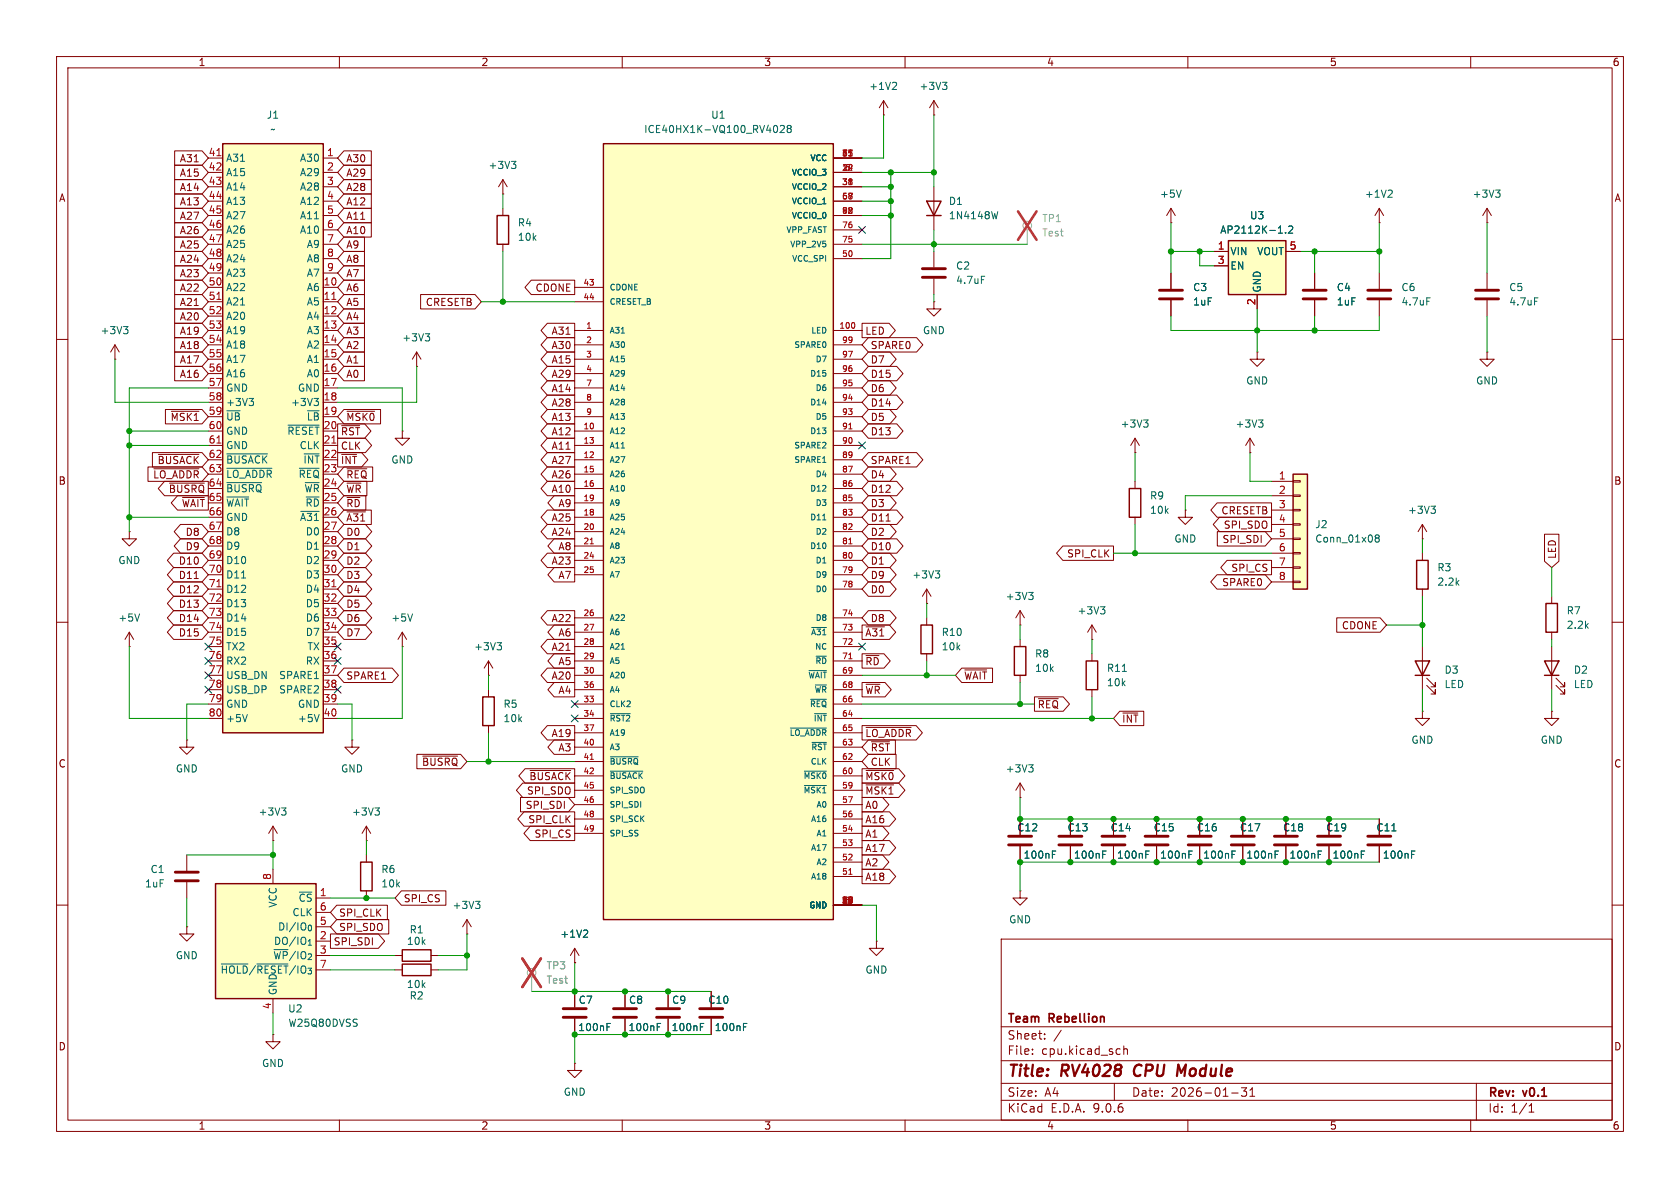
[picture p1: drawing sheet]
<svg xmlns="http://www.w3.org/2000/svg" width="297mm" height="210mm" viewBox="0 0 297 210" stroke-linecap="round" stroke-linejoin="round" font-family="sans-serif">
<defs><g id="words">
<g font-size="2.8" fill="#840000">
<text x="178" y="190.9">Title:</text>
<text x="187.7" y="190.9">RV4028</text>
<text x="201.3" y="190.9">CPU</text>
<text x="209.7" y="190.9">Module</text>
</g>
<g font-size="2.1" fill="#840000">
<text x="178" y="184">Sheet:</text>
<text x="178" y="181.2">Team</text>
<text x="185.5" y="181.2">Rebellion</text>
<text x="178" y="186.7">File:</text>
<text x="184.1" y="186.7">cpu.kicad_sch</text>
<text x="178" y="196.9">KiCad</text>
<text x="178" y="194.1">Size:</text>
<text x="184.7" y="194.1">A4</text>
<text x="185.7" y="196.9">E.D.A.</text>
<text x="193.3" y="196.9">9.0.6</text>
<text x="200" y="194.1">Date:</text>
<text x="207" y="194.1">2026-01-31</text>
<text x="263" y="194.3">Rev:</text>
<text x="263" y="196.9">Id:</text>
<text x="267.1" y="196.9">1/1</text>
<text x="269.4" y="194.3">v0.1</text>
</g>
<g font-size="1.8" fill="#840000">
<text x="35" y="11.9">1</text>
<text x="85" y="11.9">2</text>
<text x="135" y="11.9">3</text>
<text x="185" y="11.9">4</text>
<text x="235" y="11.9">5</text>
<text x="285" y="11.9">6</text>
<text x="31.7" y="28.9">A31</text>
<text x="61.1" y="28.9">A30</text>
<text x="10.3" y="35.9">A</text>
<text x="31.7" y="31.4">A15</text>
<text x="31.7" y="34">A14</text>
<text x="61.1" y="31.4">A29</text>
<text x="61.1" y="34">A28</text>
<text x="285.3" y="35.9">A</text>
<text x="31.7" y="41.6">A26</text>
<text x="31.7" y="36.5">A13</text>
<text x="31.7" y="39.1">A27</text>
<text x="61.1" y="39.1">A11</text>
<text x="61.1" y="36.5">A12</text>
<text x="61.1" y="41.6">A10</text>
<text x="31.7" y="46.7">A24</text>
<text x="31.7" y="44.1">A25</text>
<text x="61.1" y="46.7">A8</text>
<text x="61.1" y="44.1">A9</text>
<text x="31.7" y="51.8">A22</text>
<text x="31.7" y="49.2">A23</text>
<text x="61.1" y="51.8">A6</text>
<text x="61.1" y="49.2">A7</text>
<text x="94.6" y="51.8">CDONE</text>
<text x="31.7" y="54.3">A21</text>
<text x="31.7" y="59.4">A19</text>
<text x="31.7" y="56.8">A20</text>
<text x="61.1" y="56.8">A4</text>
<text x="61.1" y="54.3">A5</text>
<text x="61.1" y="59.4">A3</text>
<text x="75.2" y="54.3">CRESETB</text>
<text x="97.4" y="59.4">A31</text>
<text x="152.9" y="59.4">LED</text>
<text x="31.7" y="64.5">A17</text>
<text x="31.7" y="61.9">A18</text>
<text x="61.1" y="61.9">A2</text>
<text x="61.1" y="64.5">A1</text>
<text x="97.4" y="64.5">A15</text>
<text x="97.4" y="61.9">A30</text>
<text x="153.8" y="61.9">SPARE0</text>
<text x="153.8" y="64.5">D7</text>
<text x="31.7" y="67">A16</text>
<text x="61.1" y="67">A0</text>
<text x="97.4" y="69.5">A14</text>
<text x="97.4" y="67">A29</text>
<text x="153.8" y="69.5">D6</text>
<text x="153.8" y="67">D15</text>
<text x="30.1" y="74.6">~{MSK1}</text>
<text x="60.2" y="77.2">~{RST}</text>
<text x="61.1" y="74.6">~{MSK0}</text>
<text x="97.4" y="77.2">A12</text>
<text x="97.4" y="74.6">A13</text>
<text x="97.4" y="72.1">A28</text>
<text x="153.8" y="72.1">D14</text>
<text x="153.8" y="77.2">D13</text>
<text x="153.8" y="74.6">D5</text>
<text x="27.8" y="82.2">~{BUSACK}</text>
<text x="60.2" y="82.2">~{INT}</text>
<text x="60.2" y="79.7">CLK</text>
<text x="97.4" y="82.2">A27</text>
<text x="97.4" y="79.7">A11</text>
<text x="153.8" y="82.2">SPARE1</text>
<text x="10.3" y="85.9">B</text>
<text x="27" y="84.8">~{LO_ADDR}</text>
<text x="29.7" y="87.3">~{BUSRQ}</text>
<text x="32" y="89.9">~{WAIT}</text>
<text x="61.1" y="89.9">~{RD}</text>
<text x="61.1" y="87.3">~{WR}</text>
<text x="61.1" y="84.8">~{REQ}</text>
<text x="97.4" y="87.3">A10</text>
<text x="97.4" y="84.8">A26</text>
<text x="98.6" y="89.9">A9</text>
<text x="153.8" y="87.3">D12</text>
<text x="153.8" y="84.8">D4</text>
<text x="153.8" y="89.9">D3</text>
<text x="285.3" y="85.9">B</text>
<text x="32.7" y="94.9">D8</text>
<text x="61.1" y="92.4">~{A31}</text>
<text x="61.1" y="94.9">D0</text>
<text x="97.4" y="94.9">A24</text>
<text x="97.4" y="92.4">A25</text>
<text x="153.8" y="94.9">D2</text>
<text x="153.8" y="92.4">D11</text>
<text x="215.8" y="91.1">CRESETB</text>
<text x="216.2" y="93.7">SPI_SDO</text>
<text x="31.5" y="100">D10</text>
<text x="32.7" y="97.5">D9</text>
<text x="61.1" y="100">D2</text>
<text x="61.1" y="97.5">D1</text>
<text x="97.4" y="100">A23</text>
<text x="98.6" y="97.5">A8</text>
<text x="153.8" y="97.5">D10</text>
<text x="153.8" y="100">D1</text>
<text x="188.6" y="98.7">SPI_CLK</text>
<text x="216" y="96.2">SPI_SDI</text>
<text x="217.6" y="101.3">SPI_CS</text>
<text x="275.3" y="98.9" transform="rotate(-90 275.3 98.9)">LED</text>
<text x="31.5" y="105.1">D12</text>
<text x="31.5" y="107.6">D13</text>
<text x="31.5" y="102.6">D11</text>
<text x="61.1" y="102.6">D3</text>
<text x="61.1" y="105.1">D4</text>
<text x="61.1" y="107.6">D5</text>
<text x="98.6" y="102.6">A7</text>
<text x="153.8" y="102.6">D9</text>
<text x="153.8" y="105.1">D0</text>
<text x="216" y="103.8">SPARE0</text>
<text x="31.5" y="110.2">D14</text>
<text x="31.5" y="112.7">D15</text>
<text x="61.1" y="110.2">D6</text>
<text x="61.1" y="112.7">D7</text>
<text x="97.4" y="110.2">A22</text>
<text x="98.6" y="112.7">A6</text>
<text x="152.9" y="112.7">~{A31}</text>
<text x="153.8" y="110.2">D8</text>
<text x="237.1" y="111.4">CDONE</text>
<text x="97.4" y="115.3">A21</text>
<text x="98.6" y="117.8">A5</text>
<text x="152.9" y="117.8">~{RD}</text>
<text x="61.1" y="120.3">SPARE1</text>
<text x="97.4" y="120.3">A20</text>
<text x="98.6" y="122.9">A4</text>
<text x="152.9" y="122.9">~{WR}</text>
<text x="170.3" y="120.3">~{WAIT}</text>
<text x="183.4" y="125.4">~{REQ}</text>
<text x="97.4" y="130.5">A19</text>
<text x="152.9" y="130.5">~{LO_ADDR}</text>
<text x="198.3" y="128">~{INT}</text>
<text x="10.3" y="135.9">C</text>
<text x="74.5" y="135.6">~{BUSRQ}</text>
<text x="98.6" y="133">A3</text>
<text x="153.8" y="133">~{RST}</text>
<text x="153.8" y="135.6">CLK</text>
<text x="285.3" y="135.9">C</text>
<text x="92.8" y="143.2">SPI_SDI</text>
<text x="93.1" y="140.7">SPI_SDO</text>
<text x="93.5" y="138.1">~{BUSACK}</text>
<text x="152.9" y="138.1">~{MSK0}</text>
<text x="152.9" y="143.2">A0</text>
<text x="152.9" y="140.7">~{MSK1}</text>
<text x="93.3" y="145.7">SPI_CLK</text>
<text x="94.4" y="148.3">SPI_CS</text>
<text x="152.9" y="148.3">A1</text>
<text x="152.9" y="145.7">A16</text>
<text x="152.9" y="150.8">A17</text>
<text x="152.9" y="155.9">A18</text>
<text x="152.9" y="153.4">A2</text>
<text x="71.3" y="159.7">SPI_CS</text>
<text x="58.9" y="167.3">SPI_SDI</text>
<text x="59.8" y="164.8">SPI_SDO</text>
<text x="59.8" y="162.2">SPI_CLK</text>
<text x="10.3" y="185.9">D</text>
<text x="285.3" y="185.9">D</text>
<text x="35" y="199.9">1</text>
<text x="85" y="199.9">2</text>
<text x="135" y="199.9">3</text>
<text x="185" y="199.9">4</text>
<text x="235" y="199.9">5</text>
<text x="285" y="199.9">6</text>
</g>
<g font-size="1.8" fill="#006464">
<text x="153.6" y="16.1">+1V2</text>
<text x="162.5" y="16.1">+3V3</text>
<text x="47.1" y="21.2">J1</text>
<text x="47.7" y="23.7">~</text>
<text x="113.8" y="23.7">ICE40HX1K-VQ100_RV4028</text>
<text x="125.6" y="21.2">U1</text>
<text x="39.9" y="28.8">A31</text>
<text x="52.9" y="28.8">A30</text>
<text x="39.9" y="31.3">A15</text>
<text x="39.9" y="33.9">A14</text>
<text x="52.9" y="31.3">A29</text>
<text x="52.9" y="33.9">A28</text>
<text x="86.3" y="30.1">+3V3</text>
<text x="205" y="35.2">+5V</text>
<text x="241.2" y="35.2">+1V2</text>
<text x="260.2" y="35.2">+3V3</text>
<text x="39.9" y="36.4">A13</text>
<text x="39.9" y="39">A27</text>
<text x="39.9" y="41.5">A26</text>
<text x="52.9" y="36.4">A12</text>
<text x="52.9" y="39">A11</text>
<text x="52.9" y="41.5">A10</text>
<text x="91.4" y="40.2">R4</text>
<text x="167.6" y="36.4">D1</text>
<text x="167.6" y="39">1N4148W</text>
<text x="215.6" y="41.5">AP2112K-1.2</text>
<text x="220.9" y="39">U3</text>
<text x="39.9" y="44">A25</text>
<text x="39.9" y="46.6">A24</text>
<text x="54.1" y="44">A9</text>
<text x="54.1" y="46.6">A8</text>
<text x="91.4" y="42.8">10k</text>
<text x="168.9" y="47.9">C2</text>
<text x="217.4" y="45.3">VIN</text>
<text x="217.4" y="47.9">EN</text>
<text x="222.2" y="45.3">VOUT</text>
<text x="39.9" y="49.1">A23</text>
<text x="39.9" y="51.7">A22</text>
<text x="54.1" y="49.1">A7</text>
<text x="54.1" y="51.7">A6</text>
<text x="168.9" y="50.4">4.7uF</text>
<text x="210.8" y="51.7">C3</text>
<text x="223.1" y="51.8" transform="rotate(-90 223.1 51.8)">GND</text>
<text x="236.2" y="51.7">C4</text>
<text x="247.7" y="51.7">C6</text>
<text x="266.7" y="51.7">C5</text>
<text x="17.7" y="59.3">+3V3</text>
<text x="39.9" y="54.2">A21</text>
<text x="39.9" y="56.7">A20</text>
<text x="39.9" y="59.3">A19</text>
<text x="54.1" y="54.2">A5</text>
<text x="54.1" y="56.7">A4</text>
<text x="54.1" y="59.3">A3</text>
<text x="163.1" y="59.3">GND</text>
<text x="210.8" y="54.2">1uF</text>
<text x="236.2" y="54.2">1uF</text>
<text x="247.7" y="54.2">4.7uF</text>
<text x="266.7" y="54.2">4.7uF</text>
<text x="39.9" y="61.8">A18</text>
<text x="39.9" y="64.4">A17</text>
<text x="54.1" y="61.8">A2</text>
<text x="54.1" y="64.4">A1</text>
<text x="71" y="60.6">+3V3</text>
<text x="39.9" y="66.9">A16</text>
<text x="39.9" y="69.4">GND</text>
<text x="39.9" y="72">+3V3</text>
<text x="51.4" y="72">+3V3</text>
<text x="52.6" y="69.4">GND</text>
<text x="54.1" y="66.9">A0</text>
<text x="220.2" y="68.2">GND</text>
<text x="260.9" y="68.2">GND</text>
<text x="39.9" y="74.5">~{UB}</text>
<text x="39.9" y="77.1">GND</text>
<text x="50.7" y="77.1">~{RESET}</text>
<text x="54.1" y="74.5">~{LB}</text>
<text x="198" y="75.8">+3V3</text>
<text x="218.3" y="75.8">+3V3</text>
<text x="39.9" y="79.6">GND</text>
<text x="39.9" y="82.1">~{BUSACK}</text>
<text x="52.9" y="79.6">CLK</text>
<text x="53.5" y="82.1">~{INT}</text>
<text x="69.1" y="82.1">GND</text>
<text x="39.9" y="84.7">~{LO_ADDR}</text>
<text x="39.9" y="87.2">~{BUSRQ}</text>
<text x="39.9" y="89.8">~{WAIT}</text>
<text x="52.7" y="84.7">~{REQ}</text>
<text x="53.7" y="87.2">~{WR}</text>
<text x="53.9" y="89.8">~{RD}</text>
<text x="203.2" y="88.5">R9</text>
<text x="39.9" y="92.3">GND</text>
<text x="39.9" y="94.8">D8</text>
<text x="52.9" y="92.3">~{A31}</text>
<text x="54" y="94.8">D0</text>
<text x="203.2" y="91">10k</text>
<text x="232.4" y="93.6">J2</text>
<text x="248.8" y="91">+3V3</text>
<text x="20.8" y="99.9">GND</text>
<text x="39.9" y="97.4">D9</text>
<text x="39.9" y="99.9">D10</text>
<text x="54" y="97.4">D1</text>
<text x="54" y="99.9">D2</text>
<text x="207.5" y="96.1">GND</text>
<text x="232.4" y="96.1">Conn_01x08</text>
<text x="254" y="101.2">R3</text>
<text x="39.9" y="102.5">D11</text>
<text x="39.9" y="105">D12</text>
<text x="39.9" y="107.5">D13</text>
<text x="54" y="102.5">D3</text>
<text x="54" y="105">D4</text>
<text x="54" y="107.5">D5</text>
<text x="161.2" y="102.5">+3V3</text>
<text x="177.7" y="106.3">+3V3</text>
<text x="254" y="103.7">2.2k</text>
<text x="20.8" y="110.1">+5V</text>
<text x="39.9" y="110.1">D14</text>
<text x="39.9" y="112.6">D15</text>
<text x="54" y="110.1">D6</text>
<text x="54" y="112.6">D7</text>
<text x="69.1" y="110.1">+5V</text>
<text x="166.4" y="112.6">R10</text>
<text x="190.4" y="108.8">+3V3</text>
<text x="276.9" y="108.8">R7</text>
<text x="276.9" y="111.4">2.2k</text>
<text x="39.9" y="115.2">TX2</text>
<text x="39.9" y="117.7">RX2</text>
<text x="54" y="117.7">RX</text>
<text x="54.3" y="115.2">TX</text>
<text x="83.7" y="115.2">+3V3</text>
<text x="166.4" y="115.2">10k</text>
<text x="182.9" y="116.4">R8</text>
<text x="182.9" y="119">10k</text>
<text x="195.6" y="119">R11</text>
<text x="255.3" y="119.3">D3</text>
<text x="278.1" y="119.3">D2</text>
<text x="39.9" y="120.2">USB_DN</text>
<text x="39.9" y="122.8">USB_DP</text>
<text x="39.9" y="125.3">GND</text>
<text x="49.2" y="120.2">SPARE1</text>
<text x="49.2" y="122.8">SPARE2</text>
<text x="52.6" y="125.3">GND</text>
<text x="88.9" y="125.3">R5</text>
<text x="195.6" y="121.5">10k</text>
<text x="255.3" y="121.8">LED</text>
<text x="278.1" y="121.8">LED</text>
<text x="39.9" y="127.9">+5V</text>
<text x="52.6" y="127.9">+5V</text>
<text x="88.9" y="127.9">10k</text>
<text x="249.4" y="131.7">GND</text>
<text x="272.3" y="131.7">GND</text>
<text x="31" y="136.8">GND</text>
<text x="60.2" y="136.8">GND</text>
<text x="177.7" y="136.8">+3V3</text>
<text x="45.6" y="144.4">+3V3</text>
<text x="62.1" y="144.4">+3V3</text>
<text x="179.7" y="147.2">C12</text>
<text x="188.6" y="147.2">C13</text>
<text x="196.3" y="147.2">C14</text>
<text x="203.9" y="147.2">C15</text>
<text x="211.5" y="147.2">C16</text>
<text x="219.1" y="147.2">C17</text>
<text x="226.7" y="147.2">C18</text>
<text x="234.4" y="147.2">C19</text>
<text x="243.2" y="147.2">C11</text>
<text x="26.5" y="154.5">C1</text>
<text x="67.3" y="154.5">R6</text>
<text x="180.9" y="152">100nF</text>
<text x="189.8" y="152">100nF</text>
<text x="197.4" y="152">100nF</text>
<text x="205" y="152">100nF</text>
<text x="212.6" y="152">100nF</text>
<text x="220.2" y="152">100nF</text>
<text x="227.9" y="152">100nF</text>
<text x="235.5" y="152">100nF</text>
<text x="244.4" y="152">100nF</text>
<text x="25.5" y="157.1">1uF</text>
<text x="49.1" y="160.5" transform="rotate(-90 49.1 160.5)">VCC</text>
<text x="52.7" y="159.6">~{CS}</text>
<text x="67.3" y="157.1">10k</text>
<text x="79.9" y="160.9">+3V3</text>
<text x="48.3" y="167.2">DO/IO_{1}</text>
<text x="49" y="164.7">DI/IO_{0}</text>
<text x="51.6" y="162.2">CLK</text>
<text x="71.8" y="167.2">10k</text>
<text x="72.3" y="165.2">R1</text>
<text x="99" y="166">+1V2</text>
<text x="178.3" y="163.4">GND</text>
<text x="31" y="169.8">GND</text>
<text x="38.8" y="172.3">~{HOLD}/~{RESET}/IO_{3}</text>
<text x="48.2" y="169.8">~{WP}/IO_{2}</text>
<text x="152.9" y="172.3">GND</text>
<text x="49.1" y="176" transform="rotate(-90 49.1 176)">GND</text>
<text x="50.8" y="179.2">U2</text>
<text x="71.8" y="174.9">10k</text>
<text x="72.3" y="176.9">R2</text>
<text x="102.2" y="177.6">C7</text>
<text x="111.1" y="177.6">C8</text>
<text x="118.7" y="177.6">C9</text>
<text x="125.1" y="177.6">C10</text>
<text x="50.9" y="181.7">W25Q80DVSS</text>
<text x="102.1" y="182.5">100nF</text>
<text x="111" y="182.5">100nF</text>
<text x="118.6" y="182.5">100nF</text>
<text x="126.3" y="182.5">100nF</text>
<text x="46.2" y="188.8">GND</text>
<text x="99.6" y="193.9">GND</text>
</g>
<g font-size="1.8" fill="#a90000">
<text x="36.8" y="27.7">41</text>
<text x="57.7" y="27.7">1</text>
<text x="36.8" y="30.2">42</text>
<text x="36.8" y="32.8">43</text>
<text x="36.8" y="35.3">44</text>
<text x="57.7" y="30.2">2</text>
<text x="57.7" y="32.8">3</text>
<text x="57.7" y="35.3">4</text>
<text x="36.8" y="37.8">45</text>
<text x="36.8" y="40.4">46</text>
<text x="57.7" y="37.8">5</text>
<text x="57.7" y="40.4">6</text>
<text x="36.8" y="42.9">47</text>
<text x="36.8" y="45.5">48</text>
<text x="57.7" y="42.9">7</text>
<text x="57.7" y="45.5">8</text>
<text x="215.2" y="44.2">1</text>
<text x="215.2" y="46.7">3</text>
<text x="227.9" y="44.2">5</text>
<text x="36.8" y="48">49</text>
<text x="36.8" y="50.5">50</text>
<text x="36.8" y="53.1">51</text>
<text x="57.1" y="50.5">10</text>
<text x="57.1" y="53.1">11</text>
<text x="57.7" y="48">9</text>
<text x="36.8" y="55.6">52</text>
<text x="36.8" y="58.2">53</text>
<text x="57.1" y="55.6">12</text>
<text x="57.1" y="58.2">13</text>
<text x="222" y="54" transform="rotate(-90 222 54)">2</text>
<text x="36.8" y="60.7">54</text>
<text x="36.8" y="63.2">55</text>
<text x="36.8" y="65.8">56</text>
<text x="57.1" y="60.7">14</text>
<text x="57.1" y="63.2">15</text>
<text x="57.1" y="65.8">16</text>
<text x="36.8" y="68.3">57</text>
<text x="36.8" y="70.9">58</text>
<text x="57.1" y="68.3">17</text>
<text x="57.1" y="70.9">18</text>
<text x="36.8" y="73.4">59</text>
<text x="36.8" y="75.9">60</text>
<text x="57.1" y="73.4">19</text>
<text x="57.1" y="75.9">20</text>
<text x="36.8" y="78.5">61</text>
<text x="36.8" y="83.6">63</text>
<text x="36.8" y="81">62</text>
<text x="57.1" y="78.5">21</text>
<text x="57.1" y="81">22</text>
<text x="57.1" y="83.6">23</text>
<text x="36.8" y="86.1">64</text>
<text x="36.8" y="88.6">65</text>
<text x="57.1" y="86.1">24</text>
<text x="57.1" y="88.6">25</text>
<text x="226" y="84.8">1</text>
<text x="226" y="87.4">2</text>
<text x="226" y="89.9">3</text>
<text x="36.8" y="91.2">66</text>
<text x="36.8" y="93.7">67</text>
<text x="57.1" y="91.2">26</text>
<text x="57.1" y="93.7">27</text>
<text x="226" y="92.5">4</text>
<text x="226" y="95">5</text>
<text x="36.8" y="96.3">68</text>
<text x="36.8" y="98.8">69</text>
<text x="36.8" y="101.3">70</text>
<text x="57.1" y="96.3">28</text>
<text x="57.1" y="98.8">29</text>
<text x="57.1" y="101.3">30</text>
<text x="226" y="97.5">6</text>
<text x="226" y="100.1">7</text>
<text x="36.8" y="103.9">71</text>
<text x="36.8" y="106.4">72</text>
<text x="57.1" y="103.9">31</text>
<text x="57.1" y="106.4">32</text>
<text x="226" y="102.6">8</text>
<text x="36.8" y="109">73</text>
<text x="36.8" y="111.5">74</text>
<text x="57.1" y="109">33</text>
<text x="57.1" y="111.5">34</text>
<text x="36.8" y="114">75</text>
<text x="36.8" y="116.6">76</text>
<text x="36.8" y="119.1">77</text>
<text x="57.1" y="114">35</text>
<text x="57.1" y="116.6">36</text>
<text x="57.1" y="119.1">37</text>
<text x="36.8" y="121.7">78</text>
<text x="36.8" y="124.2">79</text>
<text x="57.1" y="121.7">38</text>
<text x="57.1" y="124.2">39</text>
<text x="36.8" y="126.7">80</text>
<text x="57.1" y="126.7">40</text>
<text x="48" y="155.6" transform="rotate(-90 48 155.6)">8</text>
<text x="56.4" y="158.5">1</text>
<text x="56.4" y="161">6</text>
<text x="56.4" y="163.6">5</text>
<text x="56.4" y="166.1">2</text>
<text x="56.4" y="168.7">3</text>
<text x="56.4" y="171.2">7</text>
<text x="48" y="178.5" transform="rotate(-90 48 178.5)">4</text>
</g>
<g font-size="1.8" fill="#989898">
<text x="184.2" y="39.5">TP1</text>
<text x="184.2" y="42">Test</text>
<text x="96.5" y="171.6">TP3</text>
<text x="96.5" y="174.1">Test</text>
</g>
<g font-size="1.4" fill="#006464">
<text x="143.1" y="28.7">VCC</text>
<text x="139.9" y="31.2">VCCIO_3</text>
<text x="139.9" y="33.8">VCCIO_2</text>
<text x="138.9" y="41.4">VPP_FAST</text>
<text x="139.9" y="36.3">VCCIO_1</text>
<text x="139.9" y="38.8">VCCIO_0</text>
<text x="139.6" y="43.9">VPP_2V5</text>
<text x="139.9" y="46.5">VCC_SPI</text>
<text x="107.7" y="51.5">CDONE</text>
<text x="107.7" y="54.1">CRESET_B</text>
<text x="107.7" y="59.2">A31</text>
<text x="143.3" y="59.2">LED</text>
<text x="107.7" y="61.7">A30</text>
<text x="107.7" y="64.2">A15</text>
<text x="140.3" y="61.7">SPARE0</text>
<text x="144.1" y="64.2">D7</text>
<text x="107.7" y="66.8">A29</text>
<text x="107.7" y="69.3">A14</text>
<text x="107.7" y="71.9">A28</text>
<text x="143.1" y="66.8">D15</text>
<text x="143.1" y="71.9">D14</text>
<text x="144.1" y="69.3">D6</text>
<text x="107.7" y="74.4">A13</text>
<text x="107.7" y="76.9">A12</text>
<text x="143.1" y="76.9">D13</text>
<text x="144.1" y="74.4">D5</text>
<text x="107.7" y="79.5">A11</text>
<text x="107.7" y="82">A27</text>
<text x="140.3" y="79.5">SPARE2</text>
<text x="140.3" y="82">SPARE1</text>
<text x="107.7" y="84.6">A26</text>
<text x="107.7" y="87.1">A10</text>
<text x="107.7" y="89.6">A9</text>
<text x="143.1" y="87.1">D12</text>
<text x="144.1" y="84.6">D4</text>
<text x="144.1" y="89.6">D3</text>
<text x="107.7" y="92.2">A25</text>
<text x="107.7" y="94.7">A24</text>
<text x="143.1" y="92.2">D11</text>
<text x="144.1" y="94.7">D2</text>
<text x="107.7" y="97.3">A8</text>
<text x="107.7" y="99.8">A23</text>
<text x="143.1" y="97.3">D10</text>
<text x="144.1" y="99.8">D1</text>
<text x="107.7" y="102.3">A7</text>
<text x="144.1" y="102.3">D9</text>
<text x="144.1" y="104.9">D0</text>
<text x="107.7" y="110">A22</text>
<text x="107.7" y="112.5">A6</text>
<text x="143.2" y="112.5">~{A31}</text>
<text x="144.1" y="110">D8</text>
<text x="107.7" y="115">A21</text>
<text x="107.7" y="117.6">A5</text>
<text x="144" y="115">NC</text>
<text x="144" y="117.6">~{RD}</text>
<text x="107.7" y="120.1">A20</text>
<text x="107.7" y="122.7">A4</text>
<text x="107.7" y="125.2">CLK2</text>
<text x="142.8" y="120.1">~{WAIT}</text>
<text x="143.1" y="125.2">~{REQ}</text>
<text x="143.9" y="122.7">~{WR}</text>
<text x="107.7" y="127.7">~{RST2}</text>
<text x="107.7" y="130.3">A19</text>
<text x="139.5" y="130.3">~{LO_ADDR}</text>
<text x="143.7" y="127.7">~{INT}</text>
<text x="107.7" y="132.8">A3</text>
<text x="107.7" y="135.4">~{BUSRQ}</text>
<text x="107.7" y="137.9">~{BUSACK}</text>
<text x="141.9" y="137.9">~{MSK0}</text>
<text x="143.2" y="135.4">CLK</text>
<text x="143.3" y="132.8">~{RST}</text>
<text x="107.7" y="140.4">SPI_SDO</text>
<text x="107.7" y="143">SPI_SDI</text>
<text x="141.9" y="140.4">~{MSK1}</text>
<text x="144.2" y="143">A0</text>
<text x="107.7" y="145.5">SPI_SCK</text>
<text x="107.7" y="148.1">SPI_SS</text>
<text x="143.2" y="145.5">A16</text>
<text x="144.2" y="148.1">A1</text>
<text x="143.2" y="150.6">A17</text>
<text x="143.2" y="155.7">A18</text>
<text x="144.2" y="153.1">A2</text>
<text x="143" y="160.8">GND</text>
</g>
<g font-size="1.4" fill="#a90000">
<text x="148.8" y="27.7">11</text>
<text x="148.8" y="27.7">6</text>
<text x="148.8" y="27.7">77</text>
<text x="148.8" y="30.2">14</text>
<text x="148.8" y="32.8">31</text>
<text x="148.8" y="35.3">58</text>
<text x="149.2" y="30.2">6</text>
<text x="149.6" y="32.8">8</text>
<text x="148.8" y="37.8">92</text>
<text x="148.8" y="40.4">76</text>
<text x="148.8" y="42.9">75</text>
<text x="148.8" y="45.5">50</text>
<text x="103" y="50.5">43</text>
<text x="103" y="53.1">44</text>
<text x="103.5" y="58.2">1</text>
<text x="148.3" y="58.2">100</text>
<text x="103.5" y="60.7">2</text>
<text x="103.5" y="63.2">3</text>
<text x="103.5" y="65.8">4</text>
<text x="148.8" y="60.7">99</text>
<text x="148.8" y="63.2">97</text>
<text x="148.8" y="65.8">96</text>
<text x="103.5" y="68.3">7</text>
<text x="103.5" y="70.9">8</text>
<text x="148.8" y="68.3">95</text>
<text x="148.8" y="70.9">94</text>
<text x="103" y="75.9">10</text>
<text x="103.5" y="73.4">9</text>
<text x="148.8" y="73.4">93</text>
<text x="148.8" y="75.9">91</text>
<text x="103" y="78.5">13</text>
<text x="103" y="81">12</text>
<text x="103" y="83.6">15</text>
<text x="148.8" y="78.5">90</text>
<text x="148.8" y="81">89</text>
<text x="148.8" y="83.6">87</text>
<text x="103" y="86.1">16</text>
<text x="103" y="88.6">19</text>
<text x="148.8" y="86.1">86</text>
<text x="148.8" y="88.6">85</text>
<text x="103" y="91.2">18</text>
<text x="103" y="93.7">20</text>
<text x="148.8" y="91.2">83</text>
<text x="148.8" y="93.7">82</text>
<text x="103" y="96.3">21</text>
<text x="103" y="98.8">24</text>
<text x="103" y="101.3">25</text>
<text x="148.8" y="96.3">81</text>
<text x="148.8" y="98.8">80</text>
<text x="148.8" y="101.3">79</text>
<text x="148.8" y="103.9">78</text>
<text x="103" y="109">26</text>
<text x="103" y="111.5">27</text>
<text x="148.8" y="109">74</text>
<text x="148.8" y="111.5">73</text>
<text x="103" y="114">28</text>
<text x="103" y="116.6">29</text>
<text x="103" y="119.1">30</text>
<text x="148.8" y="114">72</text>
<text x="148.8" y="116.6">71</text>
<text x="148.8" y="119.1">69</text>
<text x="103" y="121.7">36</text>
<text x="103" y="124.2">33</text>
<text x="148.8" y="121.7">68</text>
<text x="148.8" y="124.2">66</text>
<text x="103" y="126.7">34</text>
<text x="103" y="129.3">37</text>
<text x="103" y="131.8">40</text>
<text x="148.8" y="126.7">64</text>
<text x="148.8" y="129.3">65</text>
<text x="148.8" y="131.8">63</text>
<text x="103" y="134.4">41</text>
<text x="103" y="136.9">42</text>
<text x="148.8" y="134.4">62</text>
<text x="148.8" y="136.9">60</text>
<text x="103" y="139.4">45</text>
<text x="103" y="142">46</text>
<text x="148.8" y="139.4">59</text>
<text x="148.8" y="142">57</text>
<text x="103" y="144.5">48</text>
<text x="103" y="147.1">49</text>
<text x="148.8" y="144.5">56</text>
<text x="148.8" y="147.1">54</text>
<text x="148.8" y="149.6">53</text>
<text x="148.8" y="152.1">52</text>
<text x="148.8" y="154.7">51</text>
<text x="148.8" y="159.8">17</text>
</g>
</g></defs>
<g fill="none" stroke="#840000" stroke-width=".18">
<path d="M10 10h277v190h-277zM12 12h273v186h-273zM60 10v2M110 10v2M160 10v2M210 10v2M260 10v2M10 60h2M285 60h2M10 110h2M285 110h2M10 160h2"/>
<path d="M177 166h108v32h-108zM285 160h2M60 198v2M110 198v2M160 198v2M177 194.5h108M177 191.5h108M177 187.5h108M177 181.5h108M182.5 186.3v.1M182.5 185.5v.1M184.7 183.6v.1"/>
<path d="M184.7 182.8v.1M187.6 182.1l-1.3 2M197 191.5v3M197.9 185.4l.1 .1M198 186.3l-.1 .1M198.7 184.9v1.5M198.7 185.5l.2-.1 .3 .1 .1 .9M210 198v2M217.7 193.2h1.2M219.5 192.3h.9l-.5 .6 .4 .1v.7l-.2 .1h-.4l-.2-.1M221 193.8h.8M221 192.7l.4-.4v1.5"/>
<path d="M260 198v2M261 191.5v6.5M270.3 196.6h.9M270.3 195.5l.4-.4v1.5"/>
</g>
<path d="M200.8 188.5a1.27 1.27 0 0 0-.1 1.6M208.3 188.2l.5 1.4 .8-1.4" fill="none" stroke="#840000" stroke-width=".4"/>
<path d="M228.6 83.8h2.5v20.3h-2.5z" fill="#ffffc2"/>
<path d="M228.6 83.8h2.5v20.3h-2.5z" fill="none" stroke="#840000" stroke-width=".25"/>
<g fill="none" stroke="#840000" stroke-width=".18">
<path d="M243.8 39.4h.1M243.8 36.8v2.6M243.8 36.8l-.7 1.3M243.8 36.8l.8 1.3M262.9 39.4h.1M262.9 36.8v2.6M262.9 36.8l-.8 1.3M262.9 36.8l.8 1.3M243.8 48.3v2.8M243.8 53.1v2.8M262.9 48.3v2.8M262.9 53.1v2.8"/>
<path d="M71.1 76.2v1.3h1.3l-1.3 1.2-1.3-1.2h1.3M71.1 76.2h.1M224.8 85.1h3.8M224.8 87.6h3.8M224.8 90.2h3.8M224.8 92.7h3.8M224.8 95.3h3.8M224.8 97.8h3.8M228.6 85h1.3v.2h-1.3zM228.6 87.5h1.3v.3h-1.3zM228.6 90h1.3v.3h-1.3zM228.6 92.6h1.3v.2h-1.3z"/>
<path d="M228.6 95.1h1.3v.3h-1.3zM228.6 97.7h1.3v.2h-1.3zM224.8 100.3h3.8M224.8 102.9h3.8M228.6 100.2h1.3v.3h-1.3zM228.6 102.7h1.3v.3h-1.3z"/>
</g>
<path d="M245.9 33.6l.2 .2v.3l-.7 .8h.7M264.4 33.6h.8l-.4 .5M264.9 34.1l.3 .2v.3l-.3 .3M252.2 52.6h.6M271.3 52.6h.6M243.3 95.1l-.2-.2 .2-.3h.3l.2 .2-.2 .3M243.3 95.1l-.2 .2 .1 .4 .1 .1h.4l.1-.2v-.3l-.2-.2M243.3 95.1h.3" fill="none" stroke="#006464" stroke-width=".18"/>
<path d="M241.8 51.3h4.1M241.8 52.8h4.1M260.9 51.3h4M260.9 52.8h4" fill="none" stroke="#840000" stroke-width=".51"/>
<path d="M39.4 25.4h17.7v104.1h-17.7z" fill="#ffffc2"/>
<path d="M39.4 25.4h17.7v104.1h-17.7zM199.6 86.4h2.1v5h-2.1z" fill="none" stroke="#840000" stroke-width=".25"/>
<g fill="none" stroke="#840000" stroke-width=".18">
<path d="M36.8 27.9h2.6M36.8 30.5h2.6M36.8 33h2.6M36.8 35.6h2.6M36.8 38.1h2.6M57.1 27.9h2.6M57.1 30.5h2.6M57.1 33h2.6M57.1 35.6h2.6M57.1 38.1h2.6M36.8 40.6h2.6M36.8 43.2h2.6"/>
<path d="M36.8 45.7h2.6M36.8 48.3h2.6M36.8 50.8h2.6M36.8 53.3h2.6M36.8 55.9h2.6M36.8 58.4h2.6M57.1 40.6h2.6M57.1 43.2h2.6M57.1 45.7h2.6M57.1 48.3h2.6M57.1 50.8h2.6M57.1 53.3h2.6"/>
<path d="M57.1 55.9h2.6M57.1 58.4h2.6M232.4 48.3v2.8M232.4 53.1v2.8M20.3 63.5h.1M20.3 61l-.7 1.2M20.3 61l.8 1.2M20.3 61v2.5M36.8 61h2.6M36.8 63.5h2.6M36.8 66h2.6M36.8 68.6h2.6"/>
<path d="M36.8 71.1h2.6M36.8 73.7h2.6M36.8 76.2h2.6M36.8 78.7h2.6M57.1 61h2.6M57.1 63.5h2.6M57.1 66h2.6M57.1 68.6h2.6M57.1 71.1h2.6M57.1 73.7h2.6M57.1 76.2h2.6M57.1 78.7h2.6"/>
<path d="M73.7 64.8h.1M73.7 62.2l-.8 1.3M73.7 62.2l.7 1.3M73.7 62.2v2.6M200.7 77.5v2.5M200.7 77.5l-.8 1.2M200.7 77.5l.7 1.2M221 77.5l-.8 1.2M221 77.5l.7 1.2M221 77.5v2.5M36.8 83.8h2.6M36.8 86.4h2.6"/>
<path d="M36.8 88.9h2.6M36.8 91.4h2.6M36.8 94h2.6M36.8 96.5h2.6M36.8 99.1h2.6M36.8 81.3h2.6M57.1 83.8h2.6M57.1 86.4h2.6M57.1 88.9h2.6M57.1 91.4h2.6M57.1 94h2.6M57.1 96.5h2.6"/>
<path d="M57.1 99.1h2.6M57.1 81.3h2.6M200.7 80h.1M200.7 85.1v1.3M200.7 91.4v1.3M221 80h.1M36.8 101.6h2.6M36.8 104.1h2.6M36.8 106.7h2.6M36.8 109.2h2.6M36.8 111.8h2.6M36.8 114.3h2.6"/>
<path d="M36.8 116.8h2.6M36.8 119.4h2.6M57.1 101.6h2.6M57.1 104.1h2.6M57.1 106.7h2.6M57.1 109.2h2.6M57.1 111.8h2.6M57.1 114.3h2.6M57.1 116.8h2.6M57.1 119.4h2.6M36.8 121.9h2.6M36.8 124.5h2.6"/>
<path d="M36.8 127h2.6M57.1 121.9h2.6M57.1 124.5h2.6M57.1 127h2.6M212.1 144.8v2.8M212.1 149.6v2.8"/>
</g>
<path d="M38.3 27.5h.8M38.3 52.9h.8M58.7 52.9h.7M38.3 78.3h.8M58.7 78.3h.7M38.3 103.7h.8M58.7 103.7h.7" fill="none" stroke="#a90000" stroke-width=".18"/>
<g fill="none" stroke="#006464" stroke-width=".18">
<path d="M21.8 57.7h.8l-.4 .5M22.4 58.2l.2 .3v.3l-.2 .2M75.2 59h.8l-.5 .5M75.7 59.5l.3 .2v.3l-.3 .3M44 70.4h.8l-.4 .5M44.6 70.9l.2 .3v.3l-.2 .2M50.9 75.2h5.5M54.4 72.6h2M55.5 70.4h.8l-.4 .5M56.1 70.9l.2 .3v.3l-.2 .2M202.2 74.2h.8l-.5 .5M202.7 74.7l.3 .3v.3l-.3 .2"/>
<path d="M222.5 74.2h.8l-.4 .5M223 74.7l.3 .3v.3l-.3 .2M40.1 82.8h8M40.1 85.3h6.2M40.1 87.9h3.9M40.1 80.2h7.2M52.9 82.8h3.5M53.2 90.4h3.2M42.7 102.2h.7M43.7 126.3l-.4 1.3M56.4 126.3l-.4 1.3M217.8 151h.4"/>
<path d="M217.8 150.4h.6"/>
</g>
<path d="M230.4 51.3h4M230.4 52.8h4M210.1 149.4h4M210.1 147.8h4" fill="none" stroke="#840000" stroke-width=".51"/>
<path d="M106.7 25.4h40.6v137.2h-40.6z" fill="#ffffc2"/>
<path d="M106.7 25.4h40.6v137.2h-40.6zM250.4 99.1h2.1v5h-2.1zM250.2 116.8h2.5l-1.2 2.6zM250.2 119.4h2.5M63.8 152.4h2v5.1h-2zM71.1 170.4h5.1v2.1h-5.1zM71.1 167.9h5.1v2h-5.1z" fill="none" stroke="#840000" stroke-width=".25"/>
<g fill="none" stroke="#840000" stroke-width=".18">
<path d="M88.9 34.3h.1M88.9 31.8l-.8 1.2M88.9 31.8l.8 1.2M88.9 31.8v2.5M147.3 27.9h5.1M147.3 30.5h5.1M147.3 33h5.1M147.3 35.6h5.1M147.3 38.1h5.1M101.6 50.8h5.1M101.6 53.3h5.1M101.6 58.4h5.1"/>
<path d="M147.3 58.4h5.1M147.3 40.6h5.1M147.3 43.2h5.1M147.3 45.7h5.1M207 48.3v2.8M207 53.1v2.8M101.6 61h5.1M101.6 63.5h5.1M101.6 66h5.1M101.6 68.6h5.1M101.6 71.1h5.1M101.6 73.7h5.1"/>
<path d="M101.6 76.2h5.1M101.6 78.7h5.1M147.3 61h5.1M147.3 63.5h5.1M147.3 66h5.1M147.3 68.6h5.1M147.3 71.1h5.1M147.3 73.7h5.1M147.3 76.2h5.1M147.3 78.7h5.1M262.9 62.2v1.3h1.3l-1.3 1.3-1.3-1.3h1.3M262.9 62.2h.1"/>
<path d="M22.9 94v1.3h1.2l-1.2 1.2-1.3-1.2h1.3M22.9 94h.1M101.6 81.3h5.1M101.6 83.8h5.1M101.6 86.4h5.1M101.6 88.9h5.1M101.6 91.4h5.1M101.6 94h5.1M101.6 96.5h5.1M101.6 99.1h5.1M147.3 81.3h5.1M147.3 83.8h5.1"/>
<path d="M147.3 86.4h5.1M147.3 88.9h5.1M147.3 91.4h5.1M147.3 94h5.1M147.3 96.5h5.1M147.3 99.1h5.1M251.5 95.3h.1M251.5 92.7v2.6M251.5 97.8v1.3M251.5 92.7l-.8 1.3M251.5 92.7l.7 1.3M101.6 101.6h5.1"/>
<path d="M101.6 109.2h5.1M101.6 111.8h5.1M101.6 114.3h5.1M101.6 116.8h5.1M101.6 119.4h5.1M147.3 101.6h5.1M147.3 109.2h5.1M147.3 111.8h5.1M147.3 114.3h5.1M147.3 116.8h5.1M147.3 119.4h5.1M147.3 104.1h5.1"/>
<path d="M251.5 104.1v1.3M251.5 114.3v7.6M252.2 119.9l1.5 1.5v-.7v.7h-.7M101.6 121.9h5.1M101.6 124.5h5.1M101.6 127h5.1M101.6 129.5h5.1M101.6 132.1h5.1M101.6 134.6h5.1M101.6 137.2h5.1M101.6 139.7h5.1M147.3 121.9h5.1"/>
<path d="M147.3 124.5h5.1M147.3 127h5.1M147.3 129.5h5.1M147.3 132.1h5.1M147.3 134.6h5.1M147.3 137.2h5.1M147.3 139.7h5.1M251.5 125.7v1.3h1.2l-1.2 1.3-1.3-1.3h1.3M251.5 125.7h.1M252.2 121.2l1.5 1.5v-.8v.8h-.7M64.8 151.1v1.3M64.8 157.5v1.3"/>
<path d="M101.6 142.2h5.1M101.6 144.8h5.1M101.6 147.3h5.1M147.3 142.2h5.1M147.3 144.8h5.1M147.3 147.3h5.1M147.3 149.9h5.1M147.3 152.4h5.1M147.3 154.9h5.1M69.8 171.5h1.3M69.8 168.9h1.3M76.2 171.5h1.3"/>
<path d="M76.2 168.9h1.3M147.3 160h5.1"/>
</g>
<path d="M151.1 57.2v.6M150.1 75.8h.5M104.3 96.1h.6M150.1 96.1h.5M150.1 116.5h.5M104.3 134.2h.6M150.1 154.6h.5" fill="none" stroke="#a90000" stroke-width=".18"/>
<g fill="none" stroke="#006464" stroke-width=".18">
<path d="M90.4 28.5h.8l-.4 .5M91 29l.2 .2v.3l-.2 .3M137.3 22.2l.2 .5-.2 .7M137.9 22.3l.5-.1 .3 .3-.8 .9h.8M139.4 22.7l-.2-.2 .2-.3h.2l.3 .2-.3 .3M139.4 22.7l-.2 .3v.3l.2 .1h.4l.1-.2v-.2l-.3-.3M139.4 22.7h.2M145.4 91.9h.6M253 89.5h.8l-.5 .5M253.5 90l.3 .2v.3l-.3 .2M143 118.5h3.1M143.5 110.9h2.6"/>
<path d="M144.3 116h1.8M107.9 126.2h3.5M107.9 133.8h4.9M107.9 136.3h5.7M139.7 128.7h6.4M142.2 136.3h3.9M142.2 138.9h3.9M143.3 123.6h2.8M143.5 131.2h2.6M144 126.2h2.1M144.1 121.1h2"/>
</g>
<g fill="none" stroke="#a1a1a1" stroke-width=".18">
<path d="M181.6 40.6v2.6"/>
<circle cx="181.6" cy="39.9" r=".76"/>
</g>
<path d="M180 37.4l3.2 5M183.2 37.4l-3.2 5" fill="none" stroke="#e12e31" stroke-width=".46"/>
<path d="M205 51.3h4M205 52.8h4" fill="none" stroke="#840000" stroke-width=".51"/>
<path d="M217.2 42.5h10.1v9.6h-10.1z" fill="#ffffc2"/>
<path d="M87.9 38.1h2v5.1h-2zM217.2 42.5h10.1v9.6h-10.1zM162.8 110.5h2v5.1h-2z" fill="none" stroke="#840000" stroke-width=".25"/>
<g fill="none" stroke="#840000" stroke-width=".18">
<path d="M165.1 17.8l-.8 1.3M165.1 17.8l.8 1.3M165.1 17.8v2.5M88.9 36.8v1.3M165.1 20.3h.1M88.9 43.2v1.3M214.6 44.5h2.6M214.6 47h2.6M222.2 52.1v2.5M227.3 44.5h2.6M222.2 62.2v1.3h1.3l-1.3 1.3-1.2-1.3h1.2M222.2 62.2h.1"/>
<path d="M209.5 90.2v1.2h1.3l-1.3 1.3-1.2-1.3h1.2M209.5 90.2h.1M22.9 114.3h.1M22.9 111.8l-.8 1.2M22.9 111.8l.7 1.2M22.9 111.8v2.5M71.1 114.3h.1M71.1 111.8l-.7 1.2M71.1 111.8l.8 1.2M71.1 111.8v2.5M163.8 109.2v1.3M163.8 115.6v1.2"/>
<path d="M33 130.8v1.3h1.3l-1.3 1.3-1.3-1.3h1.3M33 130.8h.1M62.2 130.8v1.3h1.3l-1.3 1.3-1.2-1.3h1.2M62.2 130.8h.1M274.3 125.7v1.3h1.3l-1.3 1.3-1.3-1.3h1.3M274.3 125.7h.1M33 151.1v2.8M33 156v2.8M48.3 148.6h.1M48.3 146.1l-.8 1.2M48.3 146.1l.7 1.2M48.3 146.1v2.5"/>
<path d="M64.8 148.6h.1M64.8 146.1l-.8 1.2M64.8 146.1l.7 1.2M64.8 146.1v2.5M180.3 157.5v1.3h1.3l-1.3 1.2-1.2-1.2h1.2M180.3 157.5h.1M180.3 144.8v2.8M180.3 149.6v2.8M196.8 144.8v2.8M196.8 149.6v2.8M227.3 144.8v2.8M227.3 149.6v2.8"/>
<path d="M33 163.8v1.3h1.3l-1.3 1.3-1.3-1.3h1.3M33 163.8h.1M101.6 175.3v2.8M110.5 175.3v2.8M118.1 175.3v2.8M125.7 175.3v2.8M154.9 166.4v1.2h1.3l-1.3 1.3-1.2-1.3h1.2M154.9 166.4h.1M48.3 182.9v1.3h1.2l-1.2 1.2-1.3-1.2h1.3M48.3 182.9h.1M101.6 180.1v2.8M110.5 180.1v2.8"/>
<path d="M118.1 180.1v2.8M125.7 180.1v2.8"/>
</g>
<g fill="none" stroke="#006464" stroke-width=".18">
<path d="M166.6 14.5h.8l-.4 .5M167.2 15l.2 .3v.3l-.2 .2M226 41.2h.7M227.3 41.1v.1M227.8 40.1l.5-.2 .2 .4-.7 .9h.7M24.7 108.5l-.4 1.3M72.9 108.5l-.4 1.3M49.8 142.8h.8l-.5 .5M50.3 143.3l.3 .2v.3l-.3 .3M66.3 142.8h.8l-.5 .5M66.8 143.3l.3 .2v.3l-.3 .3M186 151h.5"/>
<path d="M186 150.4h.7M202.6 151h.4M202.6 150.4h.6M233 151h.5M233 150.4h.6M107.3 181.5h.4M107.3 180.9h.6M116.2 181.5h.4M116.2 180.9h.6M123.8 181.5h.4M123.8 180.9h.6M131.4 181.5h.5"/>
<path d="M131.4 180.9h.6"/>
</g>
<g fill="none" stroke="#840000" stroke-width=".51">
<path d="M31 155.7h4.1M31 154.2h4.1M178.3 149.4h4.1M178.3 147.8h4.1M194.8 149.4h4.1M194.8 147.8h4.1M225.3 149.4h4.1M225.3 147.8h4.1M99.6 179.8h4M99.6 178.3h4M108.5 179.8h4M108.5 178.3h4"/>
<path d="M116.1 179.8h4M116.1 178.3h4M123.7 179.8h4.1M123.7 178.3h4.1"/>
</g>
<path d="M38.1 156.2h17.8v20.3h-17.8z" fill="#ffffc2"/>
<path d="M163.8 35.6h2.6l-1.3 2.5zM163.8 38.1h2.6M179.3 114.3h2.1v5.1h-2.1zM192 116.8h2.1v5.1h-2.1zM273 116.8h2.6l-1.3 2.6zM273 119.4h2.6M273.3 106.7h2v5.1h-2zM85.3 123.2h2.1v5.1h-2.1zM38.1 156.2h17.8v20.3h-17.8z" fill="none" stroke="#840000" stroke-width=".25"/>
<g fill="none" stroke="#840000" stroke-width=".18">
<path d="M156.2 17.8l-.8 1.3M156.2 17.8l.8 1.3M156.2 17.8v2.5M30.9 39.4h4.8l1.1 1.2-1.1 1.3h-4.8zM30.9 26.7h4.8l1.1 1.2-1.1 1.3h-4.8zM30.9 29.2h4.8l1.1 1.3-1.1 1.3h-4.8zM30.9 34.3h4.8l1.1 1.3-1.1 1.2h-4.8zM30.9 31.7h4.8l1.1 1.3-1.1 1.3h-4.8zM30.9 36.8h4.8l1.1 1.3-1.1 1.3h-4.8zM60.8 36.8h4.8v2.6h-4.8l-1.1-1.3zM60.8 34.3h4.8v2.5h-4.8l-1.1-1.2zM60.8 29.2h4.8v2.6h-4.8l-1.1-1.3z"/>
<path d="M60.8 39.4h4.8v2.5h-4.8l-1.1-1.3zM60.8 26.7h4.8v2.5h-4.8l-1.1-1.3zM60.8 31.7h4.8v2.6h-4.8l-1.1-1.3zM156.2 20.3h.1M165.1 33v7.6M207 39.4h.1M207 36.8l-.8 1.3M207 36.8l.8 1.3M207 36.8v2.6M30.9 44.4h4.8l1.1 1.3-1.1 1.3h-4.8zM30.9 49.5h4.8l1.1 1.3-1.1 1.3h-4.8zM30.9 47h4.8l1.1 1.3-1.1 1.2h-4.8z"/>
<path d="M30.9 59.7h4.8l1.1 1.3-1.1 1.2h-4.8zM30.9 52.1h4.8l1.1 1.2-1.1 1.3h-4.8zM30.9 57.1h4.8l1.1 1.3-1.1 1.3h-4.8zM30.9 54.6h4.8l1.1 1.3-1.1 1.3h-4.8zM30.9 41.9h4.8l1.1 1.3-1.1 1.3h-4.8zM60.8 44.4h3.6v2.6h-3.6l-1.1-1.3zM60.8 54.6h3.6v2.6h-3.6l-1.1-1.3zM60.8 49.5h3.6v2.6h-3.6l-1.1-1.3zM60.8 47h3.6v2.5h-3.6l-1.1-1.2zM60.8 41.9h3.6v2.6h-3.6l-1.1-1.3zM60.8 52.1h3.6v2.5h-3.6l-1.1-1.3zM60.8 59.7h3.6v2.5h-3.6l-1.1-1.2z"/>
<path d="M60.8 57.1h3.6v2.6h-3.6l-1.1-1.3zM74.4 52.1h9.6l1.1 1.2-1.1 1.3h-9.6zM93.9 49.5h7.7v2.6h-7.7l-1.1-1.3zM96.8 57.1h4.8v2.6h-4.8l-1.2-1.3zM96.8 59.7h4.8v2.5h-4.8l-1.2-1.2zM152.4 57.1h4.8l1.1 1.3-1.1 1.3h-4.8zM153.5 59.7h8.5l1.2 1.3-1.2 1.2h-8.5l-1.1-1.2zM165.1 53.3v1.3h1.3l-1.3 1.3-1.3-1.3h1.3M165.1 53.3h.1M165.1 44.5v2.7M165.1 49.3v2.8M207 48.3v2.8"/>
<path d="M207 53.1v2.8M214.6 44.5h2.6M214.6 47h2.6M222.2 52.1v2.5M227.3 44.5h2.6M232.4 48.3v2.8M232.4 53.1v2.8M29.2 72.4h6.5l1.1 1.3-1.1 1.2h-6.5zM30.3 72.7h4.9M30.9 62.2h4.8l1.1 1.3-1.1 1.3h-4.8zM30.9 64.8h4.8l1.1 1.2-1.1 1.3h-4.8zM59.7 74.9h4.8l1.1 1.3-1.1 1.3h-4.8z"/>
<path d="M59.7 77.5h4.9l1.1 1.2-1.1 1.3h-4.9zM60.4 75.2h3.2M60.8 72.4h6.5v2.5h-6.5l-1.1-1.2zM60.8 62.2h3.6v2.6h-3.6l-1.1-1.3zM60.8 64.8h3.6v2.5h-3.6l-1.1-1.3zM61.3 72.7h4.9M96.8 74.9h4.8v2.6h-4.8l-1.2-1.3zM96.8 77.5h4.8v2.5h-4.8l-1.2-1.3zM96.8 72.4h4.8v2.5h-4.8l-1.2-1.2zM96.8 69.8h4.8v2.6h-4.8l-1.2-1.3zM96.8 67.3h4.8v2.6h-4.8l-1.2-1.3zM96.8 62.2h4.8v2.6h-4.8l-1.2-1.3z"/>
<path d="M96.8 64.8h4.8v2.5h-4.8l-1.2-1.3zM153.5 69.8h5l1.1 1.3-1.1 1.3h-5l-1.1-1.3zM153.5 74.9h5l1.1 1.3-1.1 1.3h-5l-1.1-1.3zM153.5 72.4h3.8l1.1 1.3-1.1 1.2h-3.8l-1.1-1.2zM153.5 67.3h3.8l1.1 1.3-1.1 1.3h-3.8l-1.1-1.3zM153.5 64.8h5l1.1 1.2-1.1 1.3h-5l-1.1-1.3zM153.5 62.2h3.8l1.1 1.3-1.1 1.3h-3.8l-1.1-1.3zM26.2 82.5h9.5l1.1 1.3-1.1 1.3h-9.5zM26.9 80h8.8l1.1 1.3-1.1 1.3h-8.8zM27.2 82.9h8M28 80.3h7.2M29.1 85.1h7.7v2.5h-7.7l-1.1-1.2z"/>
<path d="M30 85.4h6.1M30.7 97.8h5l1.1 1.3-1.1 1.2h-5l-1.1-1.2zM31.4 87.6h5.4v2.6h-5.4l-1.1-1.3zM31.9 92.7h3.8l1.1 1.3-1.1 1.3h-3.8l-1.1-1.3zM31.9 95.2h3.8l1.1 1.3-1.1 1.3h-3.8l-1.1-1.3zM32.3 87.9h3.8M59.7 80h4.2l1.1 1.3-1.1 1.3h-4.2zM60.8 90.2h4.8v2.5h-4.8l-1.1-1.3zM60.8 87.6h3.9v2.6h-3.9l-1.1-1.3zM60.8 92.7h3.8l1.1 1.3-1.1 1.3h-3.8l-1.1-1.3zM60.8 85.1h4.1v2.5h-4.1l-1.1-1.2zM60.8 97.8h3.8l1.1 1.3-1.1 1.2h-3.8l-1.1-1.2z"/>
<path d="M60.8 95.2h3.8l1.1 1.3-1.1 1.3h-3.8l-1.1-1.3zM60.8 82.5h5.1v2.6h-5.1l-1.1-1.3zM61.3 82.9h3.5M61.3 90.5h3.3M96.8 85.1h4.8v2.5h-4.8l-1.2-1.2zM96.8 92.7h4.8v2.6h-4.8l-1.2-1.3zM96.8 97.8h4.8v2.5h-4.8l-1.2-1.2zM96.8 90.2h4.8v2.5h-4.8l-1.2-1.3zM96.8 80h4.8v2.6h-4.8l-1.2-1.3zM96.8 82.5h4.8v2.6h-4.8l-1.2-1.3zM98 87.6h3.6v2.6h-3.6l-1.1-1.3zM98 95.2h3.6v2.6h-3.6l-1.1-1.3z"/>
<path d="M153.5 85.1h5l1.1 1.3-1.1 1.2h-5l-1.1-1.2zM153.5 82.5h3.8l1.1 1.3-1.1 1.3h-3.8l-1.1-1.3zM153.5 80h8.5l1.2 1.3-1.2 1.3h-8.5l-1.1-1.3zM153.5 92.7h3.8l1.1 1.3-1.1 1.3h-3.8l-1.1-1.3zM153.5 90.2h5l1.1 1.2-1.1 1.3h-5l-1.1-1.3zM153.5 87.6h3.8l1.1 1.3-1.1 1.3h-3.8l-1.1-1.3zM153.5 95.2h5l1.1 1.3-1.1 1.3h-5l-1.1-1.3zM153.5 97.8h3.8l1.1 1.3-1.1 1.2h-3.8l-1.1-1.2zM156.7 92.1h.7M187.9 96.5h8.9v2.6h-8.9l-1.1-1.3zM215.2 88.9h9.6v2.5h-9.6l-1.1-1.2zM215.2 94h8.5l1.1 1.3-1.1 1.2h-8.5z"/>
<path d="M215.6 91.4h9.2v2.6h-9.2l-1.1-1.3zM216.9 99.1h7.9v2.5h-7.9l-1.1-1.3zM273 94.4h2.6v4.8l-1.3 1.1-1.3-1.1zM30.7 102.9h5l1.1 1.2-1.1 1.3h-5l-1.1-1.3zM30.7 107.9h5l1.1 1.3-1.1 1.3h-5l-1.1-1.3zM30.7 110.5h5l1.1 1.3-1.1 1.2h-5l-1.1-1.2zM30.7 105.4h5l1.1 1.3-1.1 1.3h-5l-1.1-1.3zM30.7 100.3h5l1.1 1.3-1.1 1.3h-5l-1.1-1.3zM34.3 102.3h.8M60.8 118.1h8.5l1.1 1.3-1.1 1.3h-8.5l-1.1-1.3zM60.8 100.3h3.8l1.1 1.3-1.1 1.3h-3.8l-1.1-1.3zM60.8 102.9h3.8l1.1 1.2-1.1 1.3h-3.8l-1.1-1.3z"/>
<path d="M60.8 107.9h3.8l1.1 1.3-1.1 1.3h-3.8l-1.1-1.3zM60.8 110.5h3.8l1.1 1.3-1.1 1.2h-3.8l-1.1-1.2zM60.8 105.4h3.8l1.1 1.3-1.1 1.3h-3.8l-1.1-1.3zM86.4 119.4h.1M86.4 116.8l-.8 1.3M86.4 116.8l.7 1.3M86.4 116.8v2.6M96.8 118.1h4.8v2.6h-4.8l-1.2-1.3zM96.8 113h4.8v2.6h-4.8l-1.2-1.3zM96.8 107.9h4.8v2.6h-4.8l-1.2-1.3zM98 110.5h3.6v2.5h-3.6l-1.1-1.2zM98 100.3h3.6v2.6h-3.6l-1.1-1.3z"/>
<path d="M98 115.6h3.6v2.5h-3.6l-1.1-1.3zM152.4 115.6h3.9l1.1 1.2-1.1 1.3h-3.9zM152.4 110.5h4.8l1.2 1.3-1.2 1.2h-4.8zM153.1 115.9h2.3M153.1 110.8h3.3M153.5 100.3h3.8l1.1 1.3-1.1 1.3h-3.8l-1.1-1.3zM153.5 102.9h3.8l1.1 1.2-1.1 1.3h-3.8l-1.1-1.3zM153.5 107.9h3.8l1.1 1.3-1.1 1.3h-3.8l-1.1-1.3zM163.8 106.7h.1M163.8 104.1l-.7 1.3M163.8 104.1l.8 1.3M163.8 104.1v2.6"/>
<path d="M170 118.1h5.5v2.6h-5.5l-1.1-1.3zM170.6 118.4h3.8M180.3 110.5h.1M180.3 108v2.5M180.3 113v1.3M180.3 119.4v1.3M180.3 108l-.7 1.2M180.3 108l.8 1.2M193 113h.1M193 110.5v2.5M193 115.6v1.2M193 110.5l-.7 1.3"/>
<path d="M193 110.5l.8 1.3M215.1 101.6h8.6l1.1 1.3-1.1 1.2h-8.6l-1.1-1.2zM236.3 109.2h7.7l1.1 1.3-1.1 1.3h-7.7zM274.3 105.4v1.3M274.3 111.8v1.2M274.3 114.3v7.6M275.1 119.9l1.5 1.5v-.7v.7h-.8M73.7 133.3h7.7l1.1 1.3-1.1 1.3h-7.7zM74.7 133.7h6.2M86.4 121.9v1.3M86.4 128.3v1.2M92.4 138.4h9.2v2.6h-9.2l-1.1-1.3z"/>
<path d="M92.8 135.9h8.8v2.5h-8.8l-1.1-1.2zM93.7 136.2h7.2M96.8 128.3h4.8v2.5h-4.8l-1.2-1.3zM98 120.6h3.6v2.6h-3.6l-1.1-1.3zM98 130.8h3.6v2.6h-3.6l-1.1-1.3zM152.4 135.9h6.5l1.1 1.3-1.1 1.2h-6.5zM152.4 138.4h6.5l1.1 1.3-1.1 1.3h-6.5zM152.4 120.6h4.1l1.1 1.3-1.1 1.3h-4.1zM152.4 128.3h9.6l1.1 1.2-1.1 1.3h-9.6zM153.1 136.2h4.9M153.1 138.7h4.9M153.1 121h2.5"/>
<path d="M153.1 128.6h8M153.5 130.8h4.8v2.6h-4.8l-1.1-1.3zM153.5 133.3h4.9v2.6h-4.9l-1.1-1.3zM154.1 131.1h3.1M180.3 138.4v2.6M180.3 138.4l-.7 1.3M180.3 138.4l.8 1.3M182.9 123.2h5.1l1.1 1.3-1.1 1.2h-5.1zM183.6 123.5h3.5M193 121.9v1.3M198 125.7h4.2v2.6h-4.2l-1.2-1.3zM198.5 126h2.7"/>
<path d="M275.1 121.2l1.5 1.5v-.8v.8h-.8M48.3 153.7v2.5M55.9 158.8h2.5M71 157.5h7.8v2.5h-7.8l-1.2-1.2zM92 141h8.5l1.1 1.2-1.1 1.3h-8.5zM92.6 143.5h9v2.6h-9l-1.1-1.3zM93.7 146h7.9v2.6h-7.9l-1.1-1.3zM152.4 146h3.6l1.1 1.3-1.1 1.3h-3.6zM152.4 148.6h4.8l1.2 1.3-1.2 1.2h-4.8zM152.4 143.5h4.8l1.2 1.3-1.2 1.3h-4.8zM152.4 141h3.6l1.1 1.2-1.1 1.3h-3.6zM152.4 153.7h4.8l1.2 1.2-1.2 1.3h-4.8z"/>
<path d="M152.4 151.1h3.6l1.1 1.3-1.1 1.3h-3.6zM180.3 141h.1M180.3 144.8v2.8M180.3 149.6v2.8M189.2 144.8v2.8M189.2 149.6v2.8M196.8 144.8v2.8M196.8 149.6v2.8M204.5 144.8v2.8M204.5 149.6v2.8M212.1 144.8v2.8M212.1 149.6v2.8"/>
<path d="M219.7 144.8v2.8M219.7 149.6v2.8M227.3 144.8v2.8M227.3 149.6v2.8M234.9 144.8v2.8M234.9 149.6v2.8M243.8 144.8v2.8M243.8 149.6v2.8M48.3 176.5v2.6M55.9 161.3h2.5M55.9 163.8h2.5M55.9 166.4h2.5"/>
<path d="M58.4 165.1h8.5l1.1 1.3-1.1 1.2h-8.5zM59.5 162.6h9.2v2.5h-9.2l-1.1-1.3zM59.5 160h9v2.6h-9l-1.1-1.3zM82.5 165.1h.1M82.5 162.6l-.7 1.2M82.5 162.6l.8 1.2M82.5 162.6v2.5M101.6 170.2h.1M101.6 167.6l-.8 1.3M101.6 167.6l.8 1.3M101.6 167.6v2.6M101.6 175.3v2.8"/>
<path d="M110.5 175.3v2.8M118.1 175.3v2.8M125.7 175.3v2.8M101.6 188v1.2h1.3l-1.3 1.3-1.3-1.3h1.3M101.6 188h.1M101.6 180.1v2.8M110.5 180.1v2.8M118.1 180.1v2.8M125.7 180.1v2.8"/>
</g>
<g fill="none" stroke="#006464" stroke-width=".18">
<path d="M158.3 14.5l.2 .3-.1 .3-.7 .7h.8M176.4 37.4l-.3 1.3M208.8 33.6l-.4 1.3M173.5 48.8h.6M226 41.2h.7M227.3 41.1v.1M227.8 40.1l.5-.2 .2 .4-.7 .9h.7M87.9 113.6h.8l-.5 .5M88.4 114.1l.3 .2v.3l-.3 .3M165.3 100.9h.8l-.4 .5M165.9 101.4l.2 .2v.3l-.2 .3M181.9 104.7h.7l-.4 .5"/>
<path d="M182.4 105.2l.2 .2v.3l-.2 .3M194.6 107.3h.7l-.4 .4M195.1 107.7l.2 .3v.3l-.2 .2M198.4 118.7h.7M181.9 135.2h.7l-.4 .5M182.4 135.7l.2 .2v.3l-.2 .3M84.1 159.3h.7l-.4 .5M84.6 159.8l.2 .3v.3l-.2 .2M186 151h.5M186 150.4h.7M194.9 151h.5M194.9 150.4h.6"/>
<path d="M202.6 151h.4M202.6 150.4h.6M210.2 151h.4M210.2 150.4h.6M217.8 151h.4M217.8 150.4h.6M225.4 151h.4M225.4 150.4h.6M233 151h.5M233 150.4h.6M240.7 151h.4M240.7 150.4h.6"/>
<path d="M246.1 146.9h.7M249.5 151h.5M249.5 150.4h.7M39.1 170.4h4.7M45.4 170.4h5.5M103.7 164.4l.2 .3-.1 .3-.7 .7h.8M107.3 181.5h.4M107.3 180.9h.6M116.2 181.5h.4M116.2 180.9h.6M123.8 181.5h.4M123.8 180.9h.6"/>
<path d="M131.4 181.5h.5M131.4 180.9h.6"/>
</g>
<path d="M163.1 47.5h4M163.1 49h4M187.2 149.4h4.1M187.2 147.8h4.1M202.4 149.4h4.1M202.4 147.8h4.1M217.7 149.4h4M217.7 147.8h4M232.9 149.4h4.1M232.9 147.8h4.1M241.8 149.4h4.1M241.8 147.8h4.1" fill="none" stroke="#840000" stroke-width=".51"/>
<g fill="none" stroke="#a1a1a1" stroke-width=".18">
<path d="M94 172.7v2.6"/>
<circle cx="94" cy="172" r=".76"/>
</g>
<path d="M92.3 169.4l3.3 5.1M95.6 169.4l-3.3 5.1" fill="none" stroke="#e12e31" stroke-width=".46"/>
<g fill="none" stroke="#009600" stroke-width=".18">
<path d="M88.9 34.3v2.5M152.4 33h5.1M152.4 30.5h12.7M152.4 35.6h5.1M152.4 38.1h5.1M156.2 20.3v7.6h-3.8M157.5 30.5v15.2h-5.1M165.1 20.3v12.7M207 39.4v8.9M243.8 39.4v8.9M262.9 39.4v8.9M85.1 53.3h16.5"/>
<path d="M88.9 44.5v8.8M152.4 43.2h29.2M165.1 40.6v3.9M165.1 52.1v1.2M207 55.9v2.5h36.8v-2.5M207 44.5h7.6M212.1 44.5v2.5h2.5M222.2 54.6v7.6M229.9 44.5h13.9M232.4 44.5v3.8M232.4 55.9v2.5M262.9 55.9v6.3"/>
<path d="M20.3 63.5v7.6h16.5M22.9 76.2h13.9M22.9 78.7h13.9M36.8 68.6h-13.9v25.4M59.7 68.6h11.4v7.6M73.7 64.8v6.3h-14M22.9 91.4h13.9M196.8 97.8h28M200.7 80v5.1M200.7 92.7v5.1M221 80v5.1h3.8M224.8 87.6h-15.3v2.6"/>
<path d="M251.5 95.3v2.5M22.9 114.3v12.7h13.9M71.1 114.3v12.7h-11.4M86.4 119.4v2.5M152.4 119.4h16.5M163.8 106.7v2.5M163.8 116.8v2.6M180.3 110.5v2.5M193 113v2.6M245.1 110.5h6.4M251.5 105.4v8.9M274.3 100.3v5.1"/>
<path d="M274.3 113v1.3M36.8 124.5h-3.8v6.3M59.7 124.5h2.5v6.3M82.5 134.6h19.1M86.4 129.5v5.1M152.4 124.5h30.5M152.4 127h44.4M180.3 120.7v3.8M193 123.2v3.8M251.5 121.9v3.8M274.3 121.9v3.8M33 151.1h15.3"/>
<path d="M33 158.8v5M48.3 148.6v5.1M58.4 158.8h11.4M64.8 148.6v2.5M180.3 141v3.8h63.5M243.8 152.4h-63.5v5.1M48.3 179.1v3.8M58.4 168.9h11.4M58.4 171.5h11.4M77.5 168.9h5M82.5 165.1v6.4h-5M94 175.3h31.7"/>
<path d="M101.6 170.2v5.1M152.4 160h2.5v6.4M125.7 182.9h-24.1v5.1"/>
</g>
<g fill="none" stroke="#000084" stroke-width=".18">
<path d="M151.8 40l1.2 1.2M153 40l-1.2 1.2M151.8 78.1l1.2 1.2M153 78.1l-1.2 1.2M36.2 113.7l1.2 1.2M36.2 118.8l1.2 1.2M36.2 116.2l1.2 1.2M37.4 113.7l-1.2 1.2M37.4 118.8l-1.2 1.2M37.4 116.2l-1.2 1.2M59.1 113.7l1.2 1.2M59.1 116.2l1.2 1.2"/>
<path d="M60.3 113.7l-1.2 1.2M60.3 116.2l-1.2 1.2M151.8 113.7l1.2 1.2M153 113.7l-1.2 1.2M36.2 121.3l1.2 1.2M37.4 121.3l-1.2 1.2M59.1 121.3l1.2 1.2M60.3 121.3l-1.2 1.2M101 126.4l1.2 1.2M101 123.9l1.2 1.2M102.2 126.4l-1.2 1.2M102.2 123.9l-1.2 1.2"/>
</g>
<g fill="#009600" stroke="#009600" stroke-width=".18">
<circle cx="163.8" cy="119.4" r=".46"/>
<circle cx="165.1" cy="30.5" r=".46"/>
<circle cx="157.5" cy="30.5" r=".46"/>
<circle cx="157.5" cy="38.1" r=".46"/>
<circle cx="212.1" cy="44.5" r=".46"/>
<circle cx="165.1" cy="43.2" r=".46"/>
<circle cx="157.5" cy="35.6" r=".46"/>
<circle cx="157.5" cy="33" r=".46"/>
<circle cx="110.5" cy="175.3" r=".46"/>
<circle cx="118.1" cy="182.9" r=".46"/>
<circle cx="110.5" cy="182.9" r=".46"/>
<circle cx="101.6" cy="175.3" r=".46"/>
<circle cx="180.3" cy="152.4" r=".46"/>
<circle cx="118.1" cy="175.3" r=".46"/>
<circle cx="207" cy="44.5" r=".46"/>
<circle cx="232.4" cy="44.5" r=".46"/>
<circle cx="222.2" cy="58.4" r=".46"/>
<circle cx="232.4" cy="58.4" r=".46"/>
<circle cx="243.8" cy="44.5" r=".46"/>
<circle cx="200.7" cy="97.8" r=".46"/>
<circle cx="219.7" cy="144.8" r=".46"/>
<circle cx="219.7" cy="152.4" r=".46"/>
<circle cx="204.5" cy="144.8" r=".46"/>
<circle cx="251.5" cy="110.5" r=".46"/>
<circle cx="234.9" cy="144.8" r=".46"/>
<circle cx="234.9" cy="152.4" r=".46"/>
<circle cx="227.3" cy="152.4" r=".46"/>
<circle cx="227.3" cy="144.8" r=".46"/>
<circle cx="212.1" cy="152.4" r=".46"/>
<circle cx="212.1" cy="144.8" r=".46"/>
<circle cx="204.5" cy="152.4" r=".46"/>
<circle cx="196.8" cy="152.4" r=".46"/>
<circle cx="189.2" cy="152.4" r=".46"/>
<circle cx="180.3" cy="124.5" r=".46"/>
<circle cx="180.3" cy="144.8" r=".46"/>
<circle cx="189.2" cy="144.8" r=".46"/>
<circle cx="196.8" cy="144.8" r=".46"/>
<circle cx="193" cy="127" r=".46"/>
<circle cx="101.6" cy="182.9" r=".46"/>
<circle cx="82.5" cy="168.9" r=".46"/>
<circle cx="64.8" cy="158.8" r=".46"/>
<circle cx="22.9" cy="76.2" r=".46"/>
<circle cx="22.9" cy="78.7" r=".46"/>
<circle cx="22.9" cy="91.4" r=".46"/>
<circle cx="48.3" cy="151.1" r=".46"/>
<circle cx="86.4" cy="134.6" r=".46"/>
<circle cx="88.9" cy="53.3" r=".46"/>
</g>
<use href="#words"/>
</svg>
